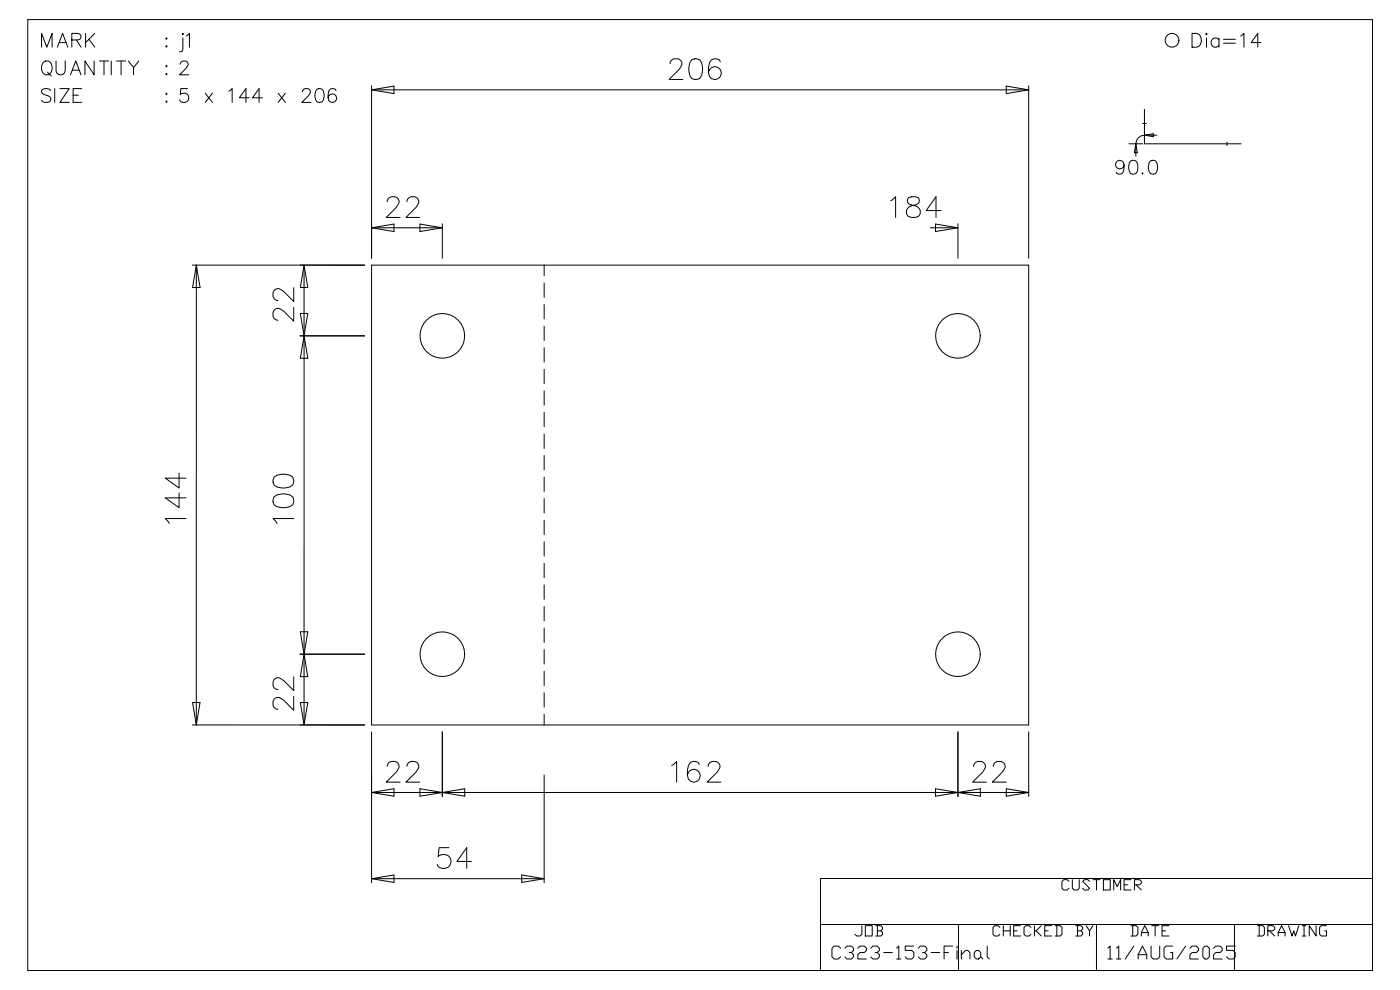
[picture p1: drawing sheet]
<svg xmlns="http://www.w3.org/2000/svg" width="420mm" height="297mm" viewBox="0 0 420 297" stroke-linecap="round" stroke-linejoin="round" font-family="sans-serif">
<g fill="none" stroke="#000" stroke-width=".3">
<path d="M8.3 5.9h403.3v285.1h-403.3zM12.5 14.2v-4.2l1.5 4.2 1.6-4.2v4.2M12.9 18.9a1.53 1.53 0 0 1 1.7-.6 1.53 1.53 0 0 1 1 1.6 1.81 1.81 0 0 1-.4 1.9 1.81 1.81 0 0 1-1.9 .4 2.57 2.57 0 0 1-.4-3.3zM16.8 18.3v2.9a1.39 1.39 0 0 0 1.4 1.2 1.39 1.39 0 0 0 1.4-1.2v-2.9M17.2 14.2l1.6-4.2 1.6 4.2M17.8 12.8h2M21.5 12l2.4-.2a.96 .96 0 0 0 0-1.6l-2.4-.2v4.2M22.9 12l1.4 2.2M25.7 10v4.2M26.7 11.8l1.7 2.4M28.2 18.3v4.1l-2.7-4.1v4.1M28.4 10l-2.7 2.8"/>
<path d="M29.8 18.3h2.8M31.2 18.3v4.1M33.4 18.3v4.1M34.9 18.3h2.8M36.3 18.3v4.1M38.5 18.3l1.6 2 1.5-2M49.7 11.6l.2-.2 .2 .2-.2 .2zM49.7 14l.2-.2 .2 .2-.2 .2zM49.7 19.9l.2-.2 .2 .2-.2 .2zM54.1 19.3l.3-.8 1.2-.2a1.01 1.01 0 0 1 .6 1.6l-2.3 2.5h2.7M54.6 10.2l.2-.2 .2 .2-.2 .2zM54.8 11.4v3.3l-.2 .6-.7 .2"/>
<path d="M55.8 10.8l1-.8v4.2M201 19.1a1.54 1.54 0 0 1 1.1-1.5h1.2a1.52 1.52 0 0 1 .9 2.4l-.6 .9-2.9 2.9h4.1M207.5 17.9a2.01 2.01 0 0 1 2.9 .9 5.1 5.1 0 0 1-.6 4.7 2.01 2.01 0 0 1-2.9-.8 5.1 5.1 0 0 1 .6-4.8zM216 18.5a1.83 1.83 0 0 0-2.6-.6 5.6 5.6 0 0 0-.6 5.1 1.93 1.93 0 0 0 3.1 .2 1.93 1.93 0 0 0-.8-3.1 1.93 1.93 0 0 0-2.6 1.7M357.5 10h1.4a2.21 2.21 0 0 1 1.4 2.1 2.21 2.21 0 0 1-1.4 2.1h-1.4zM361.8 10l.2 .2-.2 .2-.2-.2zM361.8 11.4v2.8M365.6 12a1.32 1.32 0 0 0-2-.2 1.32 1.32 0 0 0 0 1.9 1.32 1.32 0 0 0 2-.1M365.6 11.4v2.8M366.9 11.8h3.6M366.9 13h3.6M372.1 10.8l1-.8v4.2"/>
<path d="M378.2 12.8h-3l2-2.8v4.2M14.2 21.6l1.2 1.2M15.2 27.2a1.82 1.82 0 0 0-2.7 0 1.06 1.06 0 0 0 .8 1.1l1.1 .4a1.01 1.01 0 0 1 .8 .8 1.01 1.01 0 0 1-.4 1 1.9 1.9 0 0 1-2.3-.4M16.4 26.6v4.1M18 26.6h2.7l-2.7 4.1h2.7M21.1 22.4l1.6-4.1 1.6 4.1M21.7 21h2M21.9 28.5h1.6M24.5 26.6h-2.6v4.1h2.6M40.1 20.3v2.1M49.7 22.2l.2-.2 .2 .2-.2 .2zM49.7 28.1l.2-.2 .2 .2-.2 .2z"/>
<path d="M49.7 30.5l.2-.2 .2 .2-.2 .2zM56.2 26.6h-2l-.1 1.7a1.46 1.46 0 0 1 2.2 0 1.46 1.46 0 0 1-.3 2.2 1.46 1.46 0 0 1-2.1-.6M61.5 27.9l2.2 2.8M63.7 27.9l-2.2 2.8M68.6 27.4l1-.8v4.1M74.7 29.3h-2.9l2-2.7v4.1M78.7 29.3h-3l2-2.7v4.1M83.4 27.9l2.2 2.8M85.6 27.9l-2.2 2.8M90.7 27.6l.4-.8 1.2-.2a1.01 1.01 0 0 1 .6 1.5l-2.4 2.6h2.8M95 26.8a1.34 1.34 0 0 1 2 .6 3.4 3.4 0 0 1-.4 3.1 1.34 1.34 0 0 1-2-.6 3.4 3.4 0 0 1 .4-3.1zM100.8 27.2a1.22 1.22 0 0 0-1.8-.4 3.2 3.2 0 0 0 0 3.7 1.28 1.28 0 0 0 1.9-.6 1.28 1.28 0 0 0-.9-1.7 1.28 1.28 0 0 0-1.6 1.1"/>
<path d="M111.4 25.7v51.7M111.4 26.9h197.1M111.4 26.9l6.8-1.1v2.3zM301.8 25.8l6.7 1.1-6.7 1.2zM308.5 25.7v51.7M342.7 37h1M343.2 32.8v10.3h29M272.4 59.3a1.25 1.25 0 0 0 .6 2.1l1.2 .3a1.78 1.78 0 0 1 1.8 1.6 1.78 1.78 0 0 1-1.5 1.9h-1.2a1.78 1.78 0 0 1-1.6-1.9 1.78 1.78 0 0 1 1.9-1.6l1.2-.3a1.25 1.25 0 0 0 .6-2.1l-.9-.3h-1.2zM337.1 49.5a1.29 1.29 0 0 1-1.8 1 1.29 1.29 0 0 1-.5-2 1.29 1.29 0 0 1 2.1 .2 3.7 3.7 0 0 1-.4 3.3 1.22 1.22 0 0 1-1.8-.4M338.6 43.1h4.1M339.1 48.3a1.34 1.34 0 0 1 1.9 .6 3.4 3.4 0 0 1-.3 3.1 1.34 1.34 0 0 1-2-.6 3.4 3.4 0 0 1 .4-3.1zM340.6 43.1v3.7"/>
<path d="M340.6 43.1l.5 2.7h-.9zM342.6 51.8l-.2 .2 .2 .2 .2-.2M343.2 40.5a2.58 2.58 0 0 0-2.6 2.6M343.2 40.5h3.7M343.2 40.5l2.7-.4v.9zM345 48.3a1.34 1.34 0 0 1 2 .6 3.4 3.4 0 0 1-.4 3.1 1.34 1.34 0 0 1-2-.6 3.4 3.4 0 0 1 .4-3.1zM368 42.6v1M57.7 79.5h51.7M58.9 79.5v137.9M58.9 79.5l1.1 6.7h-2.2zM91.2 79.5l1.1 6.7h-2.2zM91.2 79.5v137.9"/>
<path d="M111.4 79.5h197.1v137.9h-197.1zM111.4 68.3l6.8-1.1v2.2zM111.4 68.3h21.3M116.1 60.5a1.54 1.54 0 0 1 1.2-1.5h1.2a1.52 1.52 0 0 1 .9 2.4l-.6 .8-3 3h4.2M122 60.5a1.54 1.54 0 0 1 1.2-1.5h1.2a1.52 1.52 0 0 1 .9 2.4l-.6 .8-3 3h4.2M125.9 67.2l6.8 1.1-6.8 1.1zM132.7 67.1v10.3M163.2 79.5v3.2M267.1 60.2l1.5-1.2v6.2M279 68.3h8.3M280.6 67.2l6.7 1.1-6.7 1.1zM282.2 63.1h-4.5l3-4.1v6.2"/>
<path d="M287.3 67.1v10.3M88.1 92.2v4.1l-3-2.9a1.86 1.86 0 0 0-2.9-.3l-.3 .6v1.1a1.54 1.54 0 0 0 1.5 1.2M88.1 86.3v4.1l-3-3a1.86 1.86 0 0 0-2.9-.2l-.3 .5v1.2a1.54 1.54 0 0 0 1.5 1.2M90.1 94h2.2l-2.2 13.4h2.2zM163.2 84.9v4.3M163.2 91.3v4.3M163.2 97.8v4.3M90 100.7h19.4M163.2 104.3v4.3M163.2 110.7v4.3M163.2 117.2v4.3M163.2 123.7v4.3"/>
<path d="M163.2 130.1v4.3M163.2 136.6v4.3M53.7 147.8v4.4l-4.1-2.9h6.2M53.7 141.9v4.4l-4.1-2.9h6.2M55.8 155.5h-6.2l1.1 1.5M82.2 149a4.8 4.8 0 0 1 5.6 0 2.01 2.01 0 0 1-.9 2.9 5.1 5.1 0 0 1-4.7-.5l-.3-.9zM82.2 143.1a4.8 4.8 0 0 1 5.6 0 2.01 2.01 0 0 1-.9 2.9 5.1 5.1 0 0 1-4.7-.6l-.3-1.4zM88.1 155.5h-6.2l1.2 1.5M163.2 143.1v4.3M163.2 149.5v4.3M163.2 156v4.3M163.2 162.5v4.3"/>
<path d="M163.2 168.9v4.3M163.2 175.4v4.3M90 196.2h19.4M90.1 189.4l2.2 13.5h-2.2l2.2-13.5zM163.2 181.9v4.3M163.2 188.3v4.3M163.2 194.8v4.3M57.7 217.4h51.7M57.7 210.7h2.3l-1.1 6.7zM88.1 208.8v4.2l-3-3a1.86 1.86 0 0 0-2.9-.3l-.3 .6v1.2a1.54 1.54 0 0 0 1.5 1.2M88.1 202.9v4.2l-3-3a1.86 1.86 0 0 0-2.9-.3l-.3 .6v1.2a1.54 1.54 0 0 0 1.5 1.2M90.1 210.7h2.2l-1.1 6.7z"/>
<path d="M111.4 219.5v45.2M132.7 219.5v19.3M163.2 201.3v4.3M163.2 207.7v4.3M163.2 214.2v3.2M287.3 219.5v19.3M308.5 219.5v19.3M111.4 237.6l6.8-1.1v2.3zM111.4 237.6h197.1M116.1 229.8a1.54 1.54 0 0 1 1.2-1.5h1.2a1.52 1.52 0 0 1 .9 2.4l-.6 .9-3 2.9h4.2M122 229.8a1.54 1.54 0 0 1 1.2-1.5h1.2a1.52 1.52 0 0 1 .9 2.4l-.6 .9-3 2.9h4.2M125.9 236.5v2.3l13.5-2.3v2.3z"/>
<path d="M163.2 232.4v32.3M201.4 229.5l1.5-1.2v6.2M209.7 229.2a1.83 1.83 0 0 0-2.7-.6 5.6 5.6 0 0 0-.5 5 1.93 1.93 0 0 0 3.1 .2 1.93 1.93 0 0 0-.8-3 1.93 1.93 0 0 0-2.6 1.7M212.4 229.8a1.54 1.54 0 0 1 1.1-1.5h1.2a1.52 1.52 0 0 1 .9 2.4l-.6 .9-2.9 2.9h4.1M280.6 236.5v2.3l13.4-2.3v2.3zM292 229.8a1.54 1.54 0 0 1 1.2-1.5h1.1a1.52 1.52 0 0 1 .9 2.4l-.6 .9-2.9 2.9h4.1M297.9 229.8a1.54 1.54 0 0 1 1.2-1.5h1.1a1.52 1.52 0 0 1 .9 2.4l-.6 .9-2.9 2.9h4.1M301.8 236.5l6.7 1.1-6.7 1.2zM134.6 254.2h-2.9l-.3 2.6a2.21 2.21 0 0 1 3.2-.1 2.21 2.21 0 0 1 0 3.2 2.21 2.21 0 0 1-3.2-.1l-.3-.6M141.4 258.3h-4.4l3-4.1v6.2M111.4 263.5h51.8M111.4 263.5l6.8-1.1v2.2z"/>
<path d="M156.5 262.4l6.7 1.1-6.7 1.1zM246.1 277.2h165.5M258.5 277.6v2.6l-.5 .5h-1.1l-.5-.5M259.5 277.6h2.1v3.1h-2.1zM262.6 277.6h1.6l.5 .5v.5l-.5 .5M263.1 279.1h1.1l.5 .5v.6l-.5 .5h-1.6M263.1 277.6v3.1M287.4 277.2v13.8M299.9 278.1l-.6-.5h-1l-.5 .5v2.1l.5 .5h1l.6-.5M300.9 277.6v3.1M300.9 279.1h2.1M303 277.6v3.1"/>
<path d="M304 279.1h1M306.1 277.6h-2.1v3.1h2.1M309.2 278.1l-.5-.5h-1.1l-.5 .5v2.1l.5 .5h1.1l.5-.5M310.2 277.6v3.1M310.7 279.1l1.6 1.6M312.3 277.6l-1.6 1.5h-.5M313.3 279.1h1M315.4 277.6h-2.1v3.1h2.1M316.4 277.6h1.6l.5 .5v2.1l-.5 .5h-1.6M316.9 277.6v3.1M320.5 264.3l-.5-.5h-1l-.5 .5v2.1l.5 .5h1l.5-.5M321.6 263.8v2.6l.5 .5h1l.6-.5v-2.6"/>
<path d="M322.6 277.6h1.6l.5 .5v.5l-.5 .5M323.1 279.1h1.1l.5 .5v.6l-.5 .5h-1.6M323.1 277.6v3.1M325.7 277.6l1.1 1.5v1.6M326.8 264.3l-.6-.5h-1l-.5 .5 2.1 2.1-.6 .5h-1l-.5-.5M327.8 263.8h2.1M327.8 277.6l-1 1.5M328.8 263.8v3.1M328.8 277.2v13.8M330.9 263.8h2.1v3.1h-2.1zM334 266.9v-3.1l1 2 1.1-2v3.1M337.1 265.3h1"/>
<path d="M339.2 263.8h-2.1v3.1h2.1M339.2 277.6h1.5l.5 .5v2.1l-.5 .5h-1.5M339.7 277.6v3.1M340.2 265.3h1.6l.5-.5v-.5l-.5-.5h-1.6v3.1M340.7 265.3l1.6 1.6M342.3 279.6h2M345.4 277.6h2.1M346.4 277.6v3.1M348.5 279.1h1M350.6 277.6h-2.1v3.1h2.1M370.2 277.2v13.8M377.1 277.6h1.6l.5 .5v2.1l-.5 .5h-1.6"/>
<path d="M377.6 277.6v3.1M380.2 279.1h1.6l.5-.5v-.5l-.5-.5h-1.6v3.1M380.7 279.1l1.6 1.6M383.3 279.6h2.1M386.4 277.6l1.1 3.1 .5-1.6 .5 1.6 1-3.1M390.6 277.6h1M391.1 277.6v3.1M394.7 277.6v3.1l-2.1-3.1v3.1M397.8 277.6h-1.5l-.6 .5v2.1l.6 .5h1.5v-1.6h-.5M411.6 263.4h-165.5v27.6M252.1 284.3l-.7-.6h-1.3l-.6 .6v2.6l.6 .7h1.3l.7-.7M253.4 284.3l.6-.6h1.3l.7 .6v.7l-.7 .6h-.6"/>
<path d="M255.3 285.6l.7 .7v.6l-.7 .7h-1.3l-.6-.7M257.3 284.3l.6-.6h1.3l.6 .6v.7l-.6 .6h-1.3l-.6 .7v1.3h2.5M261.1 284.3l.7-.6h1.3l.6 .6v.7l-.6 .6h-.7M263.1 285.6l.6 .7v.6l-.6 .7h-1.3l-.7-.7M265 285.6h2.6M268.9 284.3l.6-.6v3.9M268.9 287.6h1.3M274.1 283.7h-2.6v1.3h1.9l.7 .6v1.3l-.7 .7h-1.3l-.6-.7M275.4 284.3l.6-.6h1.3l.7 .6v.7l-.7 .6h-.6M277.3 285.6l.7 .7v.6l-.7 .7h-1.3l-.6-.7M279.2 285.6h2.6M283.1 285.6h1.3"/>
<path d="M285.7 283.7h-2.6v3.9M287 283.7v.6M287 285v2.6M288.3 286.3l1.3-1.3h.6l.7 .6v2M288.3 285v2.6M292.2 285.6l.6-.6h.7l.6 .6v1.3l-.6 .7h-.7l-.6-.7zM294.1 286.9l.7 .7M296.1 283.7v3.2l.6 .7M332.3 284.3l.6-.6v3.9M332.3 287.6h1.3M334.9 284.3l.6-.6v3.9M334.9 287.6h1.3"/>
<path d="M340 283.7l-2.6 3.9M341.3 287.6v-1.3l1.3-2.6 1.3 2.6v1.3M341.3 286.3h2.6M342.3 280.7v-1.1l1-2 1 2v1.1M345.2 283.7v3.2l.7 .7h1.2l.7-.7v-3.2M351.7 283.7h-2l-.6 .6v2.6l.6 .7h2v-2h-.7M355.6 283.7l-2.6 3.9M356.8 284.3l.7-.6h1.3l.6 .6v.7l-.6 .6h-1.3l-.7 .7v1.3h2.6M360.7 284.3l.7-.6h.6l.7 .6v2.6l-.7 .7h-.6l-.7-.7zM364 284.3l.6-.6h1.3l.6 .6v.7l-.6 .6h-1.3l-.6 .7v1.3h2.5M370.4 283.7h-2.6v1.3h2l.6 .6v1.3l-.6 .7h-1.3l-.7-.7M383.3 280.7v-1.1l1.1-2 1 2v1.1"/>
<path d="M390.6 280.7h1"/>
<circle cx="351.5" cy="12.1" r="2.07"/>
<circle cx="132.7" cy="100.7" r="6.7"/>
<circle cx="287.3" cy="100.7" r="6.7"/>
<circle cx="132.7" cy="196.2" r="6.7"/>
<circle cx="287.3" cy="196.2" r="6.7"/>
</g>
</svg>
